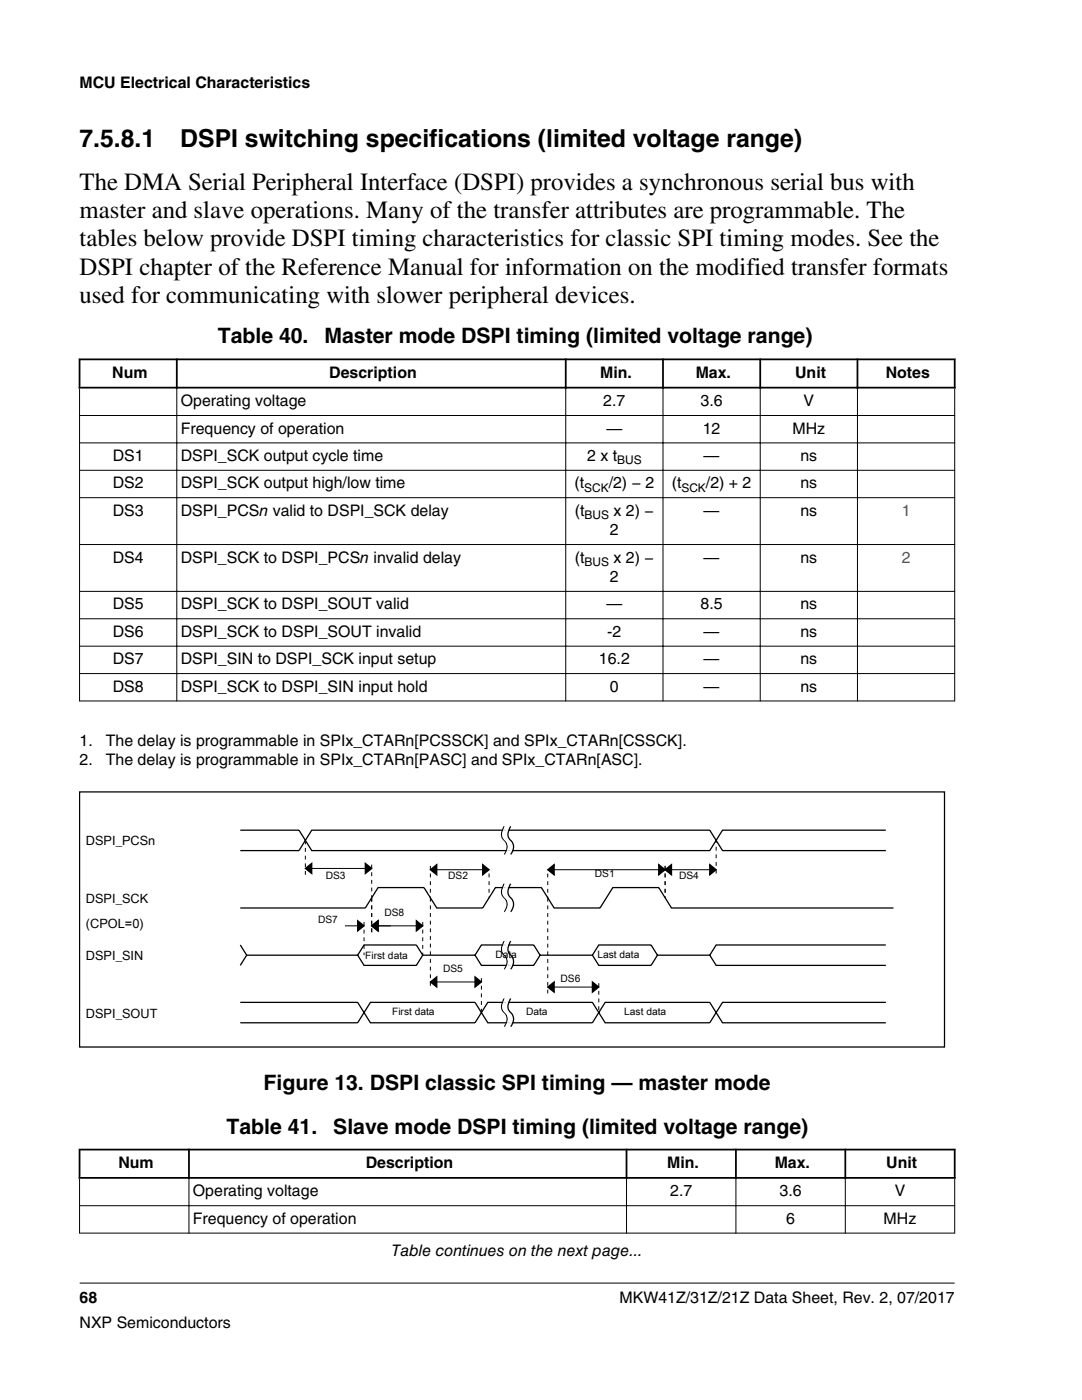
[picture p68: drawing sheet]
<svg xmlns="http://www.w3.org/2000/svg" width="216mm" height="279mm" viewBox="0 0 216 279" stroke-linecap="round" stroke-linejoin="round" font-family="sans-serif">
<defs><g id="words">
<g font-size="4.9">
<text x="15.9" y="29.4">7.5.8.1</text>
<text x="36" y="29.4">DSPI switching specifications (limited voltage range)</text>
<text x="15.9" y="37.9">The DMA Serial Peripheral Interface (DSPI) provides a synchronous serial bus with</text>
<text x="15.9" y="43.5">master and slave operations. Many of the transfer attributes are programmable. The</text>
<text x="15.9" y="49.2">tables below provide DSPI timing characteristics for classic SPI timing modes. See the</text>
<text x="15.9" y="54.8">DSPI chapter of the Reference Manual for information on the modified transfer formats</text>
<text x="15.9" y="60.4">used for communicating with slower peripheral devices.</text>
</g>
<g font-size="4.2">
<text x="43.4" y="68.5">Table 40.</text>
<text x="64.7" y="68.5">Master mode DSPI timing (limited voltage range)</text>
<text x="52.6" y="217.6">Figure 13. DSPI classic SPI timing — master mode</text>
<text x="45.2" y="226.3">Table 41.</text>
<text x="66.5" y="226.3">Slave mode DSPI timing (limited voltage range)</text>
</g>
<g font-size="3.2">
<text x="15.9" y="17.5">MCU Electrical Characteristics</text>
<text x="22.4" y="75.4">Num</text>
<text x="65.7" y="75.4">Description</text>
<text x="119.8" y="75.4">Min.</text>
<text x="138.8" y="75.4">Max.</text>
<text x="158.7" y="75.4">Unit</text>
<text x="176.7" y="75.4">Notes</text>
<text x="36.1" y="81.1">Operating voltage</text>
<text x="120.4" y="81.1">2.7</text>
<text x="139.8" y="81.1">3.6</text>
<text x="160.3" y="81.1">V</text>
<text x="36.1" y="86.5">Frequency of operation</text>
<text x="121" y="86.5">—</text>
<text x="140.2" y="86.5">12</text>
<text x="158.1" y="86.5">MHz</text>
<text x="22.5" y="92">DS1</text>
<text x="36.1" y="92">DSPI_SCK output cycle time</text>
<text x="117.1" y="92">2 x t</text>
<text x="140.4" y="92">—</text>
<text x="159.7" y="92">ns</text>
<text x="22.5" y="97.5">DS2</text>
<text x="36.1" y="97.5">DSPI_SCK output high/low time</text>
<text x="114.6" y="97.5">(t</text>
<text x="121.5" y="97.5">/2) − 2</text>
<text x="134" y="97.5">(t</text>
<text x="140.9" y="97.5">/2) + 2</text>
<text x="159.7" y="97.5">ns</text>
<text x="22.5" y="102.9">DS3</text>
<text x="36.1" y="102.9">DSPI_PCSn valid to DSPI_SCK delay</text>
<text x="114.7" y="102.9">(t</text>
<text x="121.7" y="106.8">2</text>
<text x="122.4" y="102.9">x 2) −</text>
<text x="140.4" y="102.9">—</text>
<text x="159.7" y="102.9">ns</text>
<text x="22.5" y="112.3">DS4</text>
<text x="36.1" y="112.3">DSPI_SCK to DSPI_PCSn invalid delay</text>
<text x="114.7" y="112.3">(t</text>
<text x="122.4" y="112.3">x 2) −</text>
<text x="140.4" y="112.3">—</text>
<text x="159.7" y="112.3">ns</text>
<text x="121.7" y="116.2">2</text>
<text x="22.5" y="121.6">DS5</text>
<text x="36.1" y="121.6">DSPI_SCK to DSPI_SOUT valid</text>
<text x="121" y="121.6">—</text>
<text x="139.8" y="121.6">8.5</text>
<text x="159.7" y="121.6">ns</text>
<text x="22.5" y="127.1">DS6</text>
<text x="36.1" y="127.1">DSPI_SCK to DSPI_SOUT invalid</text>
<text x="121.2" y="127.1">-2</text>
<text x="140.4" y="127.1">—</text>
<text x="159.7" y="127.1">ns</text>
<text x="22.5" y="132.6">DS7</text>
<text x="36.1" y="132.6">DSPI_SIN to DSPI_SCK input setup</text>
<text x="119.5" y="132.6">16.2</text>
<text x="140.4" y="132.6">—</text>
<text x="159.7" y="132.6">ns</text>
<text x="22.5" y="138">DS8</text>
<text x="36.1" y="138">DSPI_SCK to DSPI_SIN input hold</text>
<text x="121.7" y="138">0</text>
<text x="140.4" y="138">—</text>
<text x="159.7" y="138">ns</text>
<text x="15.9" y="148.8">1.</text>
<text x="21.1" y="148.8">The delay is programmable in SPIx_CTARn[PCSSCK] and SPIx_CTARn[CSSCK].</text>
<text x="15.9" y="152.7">2.</text>
<text x="21.1" y="152.7">The delay is programmable in SPIx_CTARn[PASC] and SPIx_CTARn[ASC].</text>
<text x="23.6" y="233.1">Num</text>
<text x="73" y="233.1">Description</text>
<text x="133.1" y="233.1">Min.</text>
<text x="154.6" y="233.1">Max.</text>
<text x="176.9" y="233.1">Unit</text>
<text x="38.5" y="238.8">Operating voltage</text>
<text x="133.7" y="238.8">2.7</text>
<text x="155.6" y="238.8">3.6</text>
<text x="178.5" y="238.8">V</text>
<text x="38.5" y="244.2">Frequency of operation</text>
<text x="156.9" y="244.2">6</text>
<text x="176.3" y="244.2">MHz</text>
<text x="78.1" y="250.8">Table continues on the next page...</text>
<text x="15.9" y="260">68</text>
<text x="123.6" y="260">MKW41Z/31Z/21Z Data Sheet, Rev. 2, 07/2017</text>
<text x="15.9" y="265">NXP Semiconductors</text>
</g>
<g font-size="3.2" fill="#00f">
<text x="179.9" y="102.9">1</text>
<text x="179.9" y="112.3">2</text>
</g>
<g font-size="2.5">
<text x="17.1" y="168.7">DSPI_PCSn</text>
<text x="17.1" y="180.2">DSPI_SCK</text>
<text x="17.1" y="185.3">(CPOL=0)</text>
<text x="17.1" y="191.6">DSPI_SIN</text>
<text x="17.1" y="203.1">DSPI_SOUT</text>
</g>
<g font-size="2.4">
<text x="123.1" y="92.6">BUS</text>
<text x="116.6" y="98.1">SCK</text>
<text x="136" y="98.1">SCK</text>
<text x="116.7" y="103.6">BUS</text>
<text x="116.7" y="112.9">BUS</text>
</g>
<g font-size="2">
<text x="65" y="175.4">DS3</text>
<text x="89.4" y="175.4">DS2</text>
<text x="118.7" y="175.1">DS1</text>
<text x="135.5" y="175.4">DS4</text>
<text x="63.5" y="184.3">DS7</text>
<text x="76.7" y="182.7">DS8</text>
<text x="72.9" y="191.4">First data</text>
<text x="98.9" y="191.1">Data</text>
<text x="119.2" y="191.1">Last data</text>
<text x="88.4" y="193.9">DS5</text>
<text x="111.8" y="196">DS6</text>
<text x="78.2" y="202.6">First data</text>
<text x="105" y="202.6">Data</text>
<text x="124.6" y="202.6">Last data</text>
</g>
</g></defs>
<path d="M15.7 71.7h175M15.7 77.4h175M15.9 71.5v6M35.3 71.5v6M112.9 71.5v6M132.3 71.5v6M151.7 71.5v6M171.1 71.5v6M190.5 71.5v6" fill="none" stroke="#000" stroke-width=".35"/>
<g fill="none" stroke="#000" stroke-width=".2">
<path d="M15.9 77.5v62.5M35.3 77.2v62.8M112.9 77.2v62.8M132.3 77.2v62.8M151.7 77.2v62.8M171.1 77.2v62.8M190.5 77.5v62.5M15.8 82.9h174.8M15.8 88.4h174.8M15.8 93.9h174.8M15.8 99.3h174.8M15.8 108.7h174.8"/>
<path d="M15.8 118h174.8M15.8 123.5h174.8M15.8 129h174.8M15.8 134.4h174.8M15.8 139.9h174.8M60.9 173.3h13.3M85.9 173.6h11.7M109.3 173.6h33.6M68.8 184.8h3.8M74.2 184.8h10.2M85.9 196h10.2M109.3 197h10.2"/>
</g>
<g fill="none" stroke="#000" stroke-width=".25">
<path d="M15.9 158h172.6v51h-172.6zM47.9 165.7h11.8l2.5 4.1h79.4l2.6-4.1h32.6M47.9 169.8h11.8l2.5-4.1h79.4l2.6 4.1h32.6M60.9 173.3l1.3-1v2zM72.9 172.3l1.3 1-1.3 1zM85.9 173.6l1.3-1v2zM96.3 172.6l1.3 1-1.3 1zM100.6 164.9a2.1 2.1 0 0 0 .3 3.1 2.07 2.07 0 0 1-.3 2.5M100.6 176.4a2.1 2.1 0 0 0 .3 3.1 2.07 2.07 0 0 1-.3 2.5M101.9 164.9a2.1 2.1 0 0 0 .3 3.1 2.07 2.07 0 0 1-.3 2.5M101.9 176.4a2.1 2.1 0 0 0 .3 3.1 2.07 2.07 0 0 1-.3 2.5M109.3 173.6l1.3-1v2z"/>
<path d="M131.4 172.6l1.3 1-1.3 1zM132.7 173.6l1.3-1v2zM141.6 172.6l1.3 1-1.3 1zM47.9 181.2h25l2.5-4.1h9.2l2.6 4.1h9.1l2.6-4.1h9.1l2.6 4.1h9.1l2.6-4.1h9.1l2.6 4.1h44.3M47.9 188.6l1.3 2M71.4 183.8l1.2 1-1.2 1zM71.4 190.6h-22.2l-1.3 2.1M71.4 190.6l1.2 2.1h10.5l1.3-2.1h10.4M71.4 190.6l1.2-2h10.5l1.3 2M74.2 184.8l1.2-1v2zM83.1 183.8l1.3 1-1.3 1zM85.9 196l1.3-1v2z"/>
<path d="M94.8 195l1.3 1-1.3 1zM94.8 190.6l1.3 2.1h10.4l1.3-2.1h10.4M94.8 190.6l1.3-2h10.4l1.3 2M100.6 187.8a2.1 2.1 0 0 0 .3 3.2 2.07 2.07 0 0 1-.3 2.4M100.6 199.3a2.1 2.1 0 0 0 .3 3.1 2.07 2.07 0 0 1-.3 2.5M101.9 187.8a2.1 2.1 0 0 0 .3 3.2 2.07 2.07 0 0 1-.3 2.4M101.9 199.3a2.1 2.1 0 0 0 .3 3.1 2.07 2.07 0 0 1-.3 2.5M109.3 197l1.3-1v2zM118.2 196l1.3 1-1.3 1zM118.2 190.6l1.3 2.1h10.4l1.3-2.1h10.4M118.2 190.6l1.3-2h10.4l1.3 2M141.6 190.6l1.3 2.1h33.9"/>
<path d="M176.8 188.6h-33.9l-1.3 2M47.9 200h23.5l2.5 4.1h20.9l2.5-4.1h20.9l2.6 4.1h20.8l2.6-4.1h32.6M47.9 204.1h23.5l2.5-4.1h20.9l2.5 4.1h20.9l2.6-4.1h20.8l2.6 4.1h32.6"/>
</g>
<g fill="#000">
<path d="M60.9 173.3l1.3-1v2zM72.9 172.3l1.3 1-1.3 1zM85.9 173.6l1.3-1v2zM96.3 172.6l1.3 1-1.3 1zM109.3 173.6l1.3-1v2zM132.7 173.6l1.3-1v2zM131.4 172.6l1.3 1-1.3 1zM141.6 172.6l1.3 1-1.3 1zM71.4 183.8l1.2 1-1.2 1zM74.2 184.8l1.2-1v2zM83.1 183.8l1.3 1-1.3 1zM85.9 196l1.3-1v2z"/>
<path d="M94.8 195l1.3 1-1.3 1zM109.3 197l1.3-1v2zM118.2 196l1.3 1-1.3 1z"/>
</g>
<g fill="none" stroke="#000" stroke-width=".2" stroke-dasharray=".8 .8" stroke-linecap="butt">
<path d="M60.9 167.7v7.1M74.2 172.6v6.6M74.2 179.2v7.1M85.9 172.8v6.4M85.9 179.2v18.3M97.6 174.3v4.9M109.3 174.3v4.9M109.3 179.2v19.3M132.7 172.8v6.4M142.9 174.3v-6.6M72.6 184v6.6M84.4 184v6.6"/>
<path d="M96.1 195.2v6.9M119.5 196.2v5.9"/>
</g>
<g fill="none" stroke="#fff" stroke-width=".25">
<path d="M100.9 164.9a2.1 2.1 0 0 0 .3 3.1 2.07 2.07 0 0 1-.3 2.5M100.9 176.4a2.1 2.1 0 0 0 .3 3.1 2.07 2.07 0 0 1-.3 2.5M101.2 164.9a2.1 2.1 0 0 0 .2 3.1 2.07 2.07 0 0 1-.2 2.5M101.2 176.4a2.1 2.1 0 0 0 .2 3.1 2.07 2.07 0 0 1-.2 2.5M101.4 164.9a2.1 2.1 0 0 0 .3 3.1 2.07 2.07 0 0 1-.3 2.5M101.4 176.4a2.1 2.1 0 0 0 .3 3.1 2.07 2.07 0 0 1-.3 2.5M101.7 164.9a2.1 2.1 0 0 0 .2 3.1 2.07 2.07 0 0 1-.2 2.5M101.7 176.4a2.1 2.1 0 0 0 .2 3.1 2.07 2.07 0 0 1-.2 2.5M100.9 187.8a2.1 2.1 0 0 0 .3 3.2 2.07 2.07 0 0 1-.3 2.4M100.9 199.3a2.1 2.1 0 0 0 .3 3.1 2.07 2.07 0 0 1-.3 2.5M101.2 187.8a2.1 2.1 0 0 0 .2 3.2 2.07 2.07 0 0 1-.2 2.4M101.2 199.3a2.1 2.1 0 0 0 .2 3.1 2.07 2.07 0 0 1-.2 2.5"/>
<path d="M101.4 187.8a2.1 2.1 0 0 0 .3 3.2 2.07 2.07 0 0 1-.3 2.4M101.4 199.3a2.1 2.1 0 0 0 .3 3.1 2.07 2.07 0 0 1-.3 2.5M101.7 187.8a2.1 2.1 0 0 0 .2 3.2 2.07 2.07 0 0 1-.2 2.4M101.7 199.3a2.1 2.1 0 0 0 .2 3.1 2.07 2.07 0 0 1-.2 2.5"/>
</g>
<g fill="#fff">
<path d="M15.9 222.7h174.6v29.1h-174.6z" fill-rule="evenodd"/>
<path d="M16.1 229.6h21.4v5.3h-21.4z" fill-rule="evenodd"/>
<path d="M37.9 229.6h86.9v5.3h-86.9z" fill-rule="evenodd"/>
<path d="M125.2 229.6h21.5v5.3h-21.5z" fill-rule="evenodd"/>
<path d="M147 229.6h21.5v5.3h-21.5z" fill-rule="evenodd"/>
<path d="M168.8 229.6h21.5v5.3h-21.5z" fill-rule="evenodd"/>
<path d="M16 235.2h21.6v5.3h-21.6z" fill-rule="evenodd"/>
<path d="M37.8 235.2h87.1v5.3h-87.1z" fill-rule="evenodd"/>
<path d="M125.1 235.2h21.7v5.3h-21.7z" fill-rule="evenodd"/>
<path d="M146.9 235.2h21.7v5.3h-21.7z" fill-rule="evenodd"/>
<path d="M168.8 235.2h21.6v5.3h-21.6z" fill-rule="evenodd"/>
<path d="M16 240.7h21.6v5.3h-21.6z" fill-rule="evenodd"/>
<path d="M37.8 240.7h87.1v5.3h-87.1z" fill-rule="evenodd"/>
<path d="M125.1 240.7h21.7v5.3h-21.7z" fill-rule="evenodd"/>
<path d="M146.9 240.7h21.7v5.3h-21.7z" fill-rule="evenodd"/>
<path d="M168.8 240.7h21.6v5.3h-21.6z" fill-rule="evenodd"/>
</g>
<path d="M15.7 229.4h175M15.7 235.1h175M15.9 229.2v6M37.7 229.2v6M125 229.2v6M146.8 229.2v6M168.7 229.2v6M190.5 229.2v6" fill="none" stroke="#000" stroke-width=".35"/>
<path d="M15.9 235.2v11M37.7 234.9v11.3M125 234.9v11.3M146.8 234.9v11.3M168.7 234.9v11.3M190.5 235.2v11M15.8 240.6h174.8M15.8 246.1h174.8M15.9 256.1h174.6" fill="none" stroke="#000" stroke-width=".2"/>
<use href="#words"/>
</svg>
